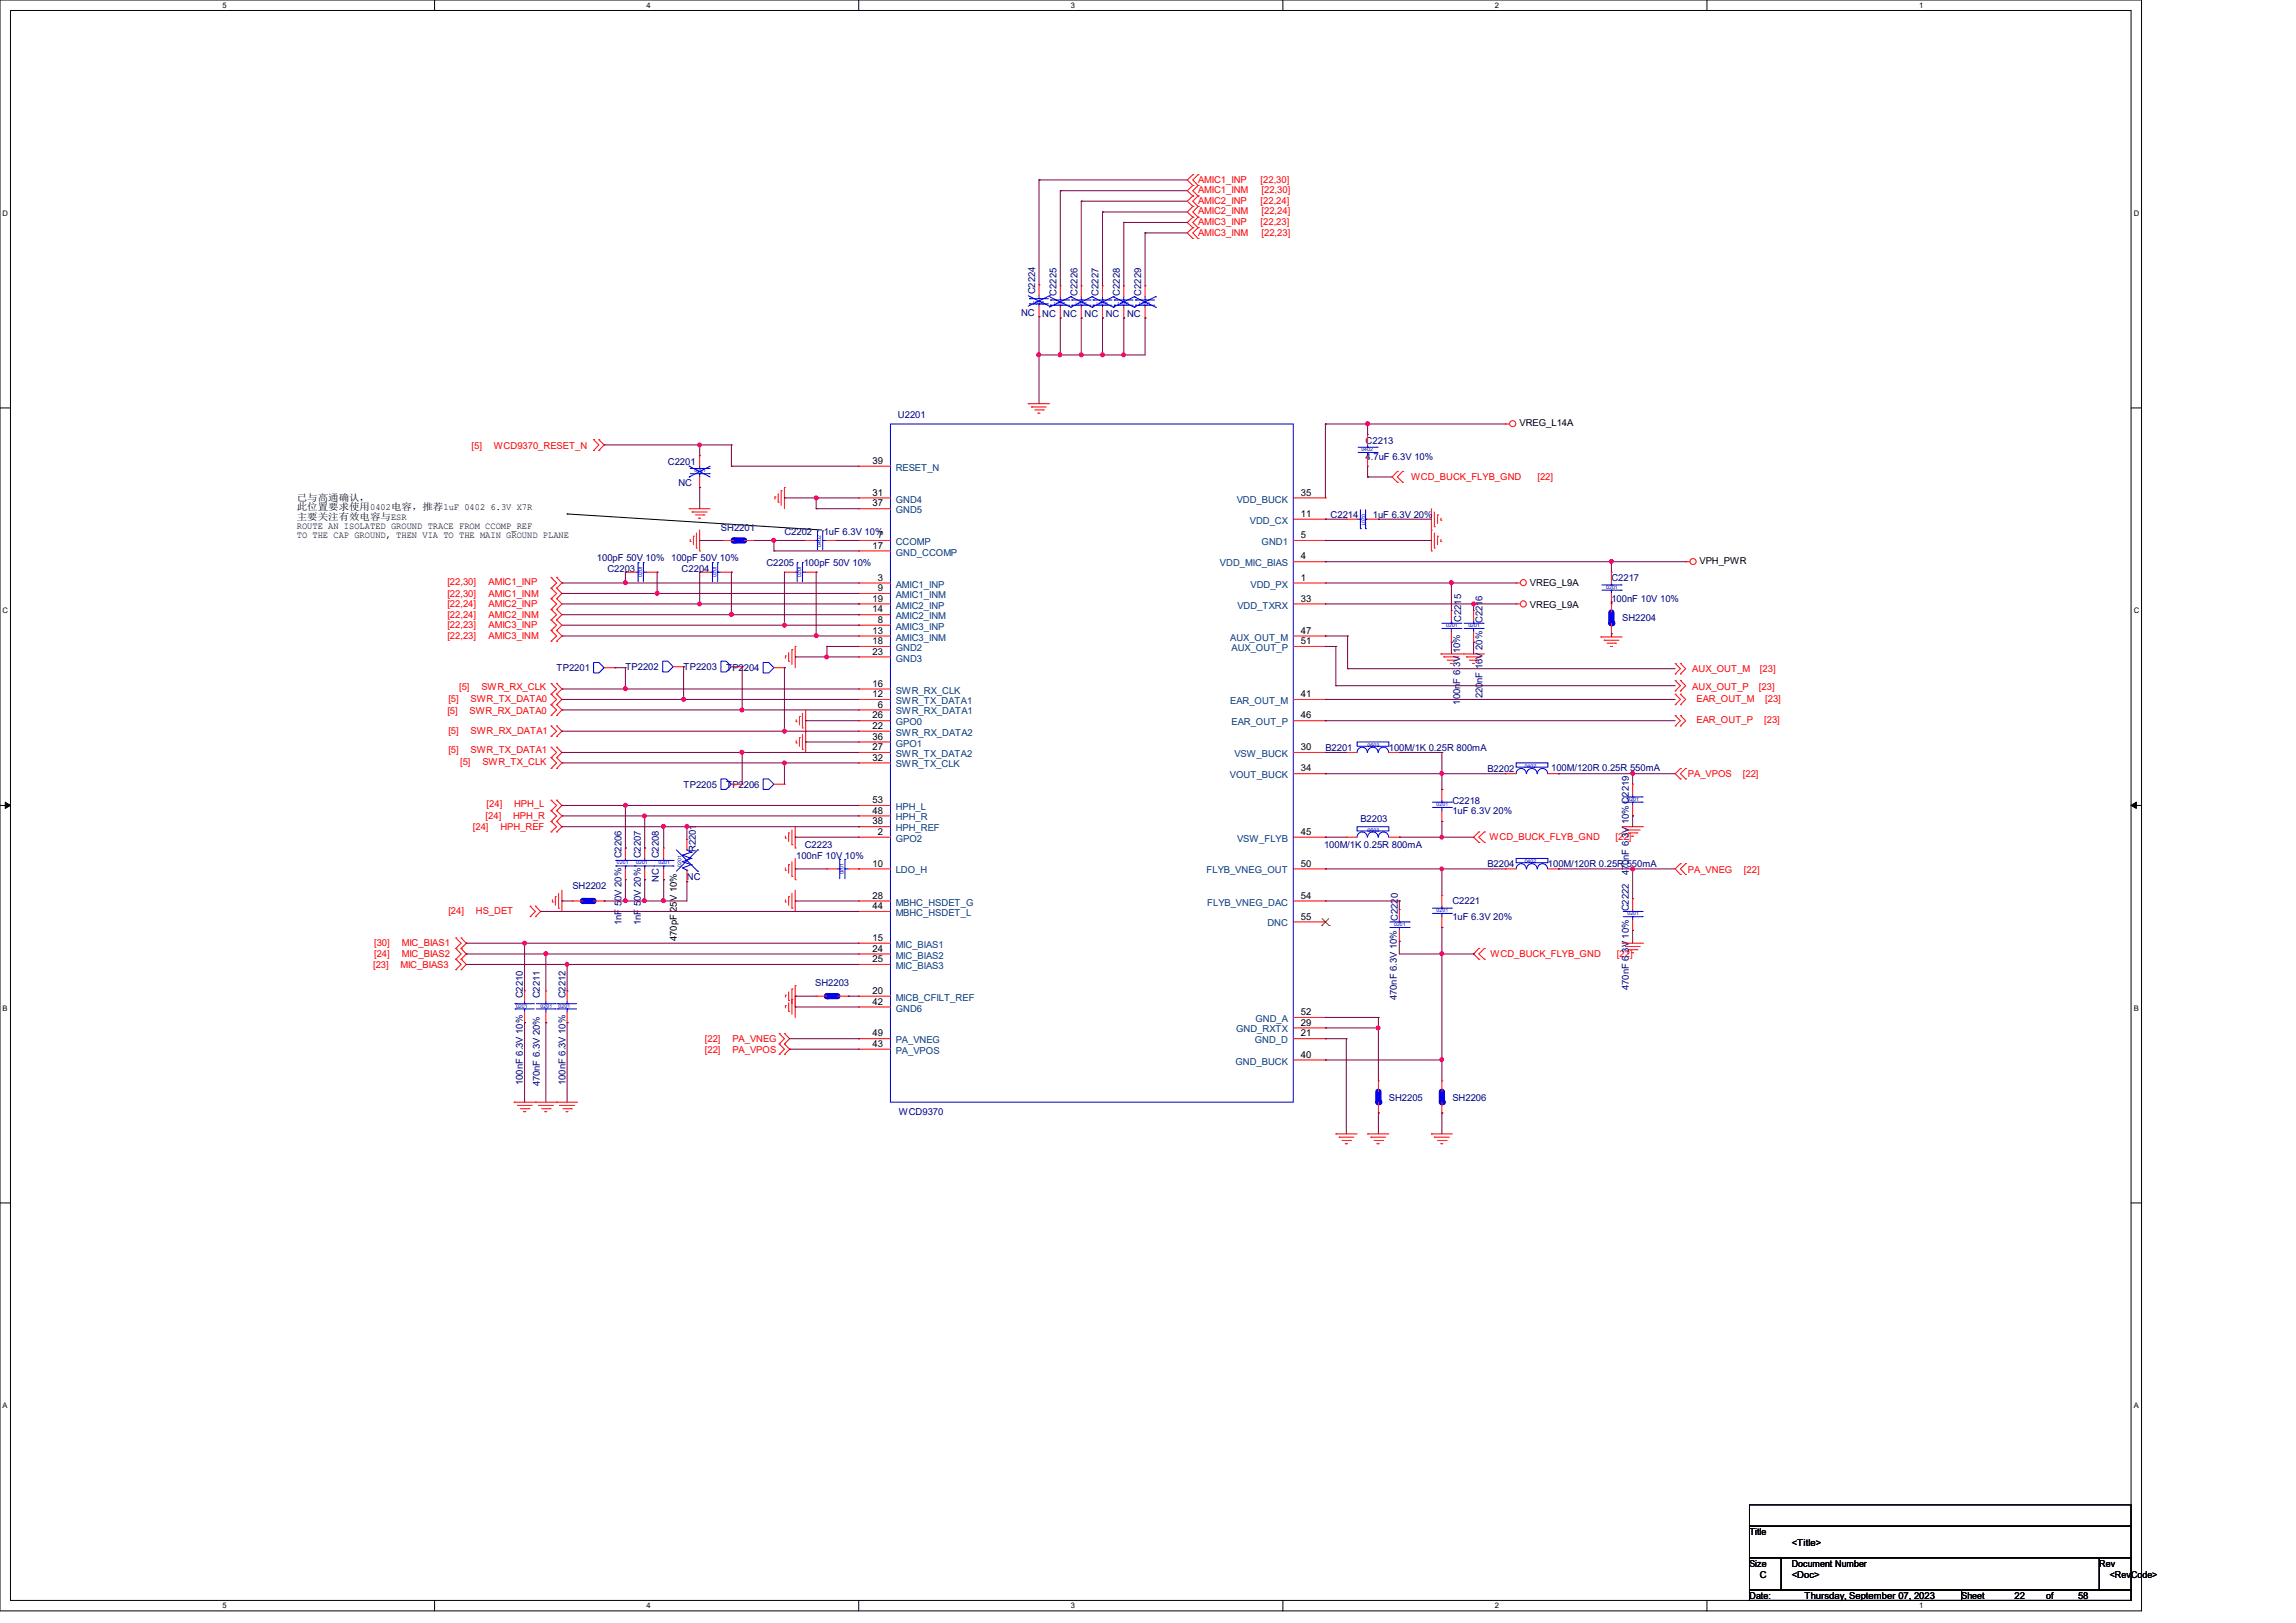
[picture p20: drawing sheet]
<svg xmlns="http://www.w3.org/2000/svg" width="297mm" height="210mm" viewBox="0 0 297 210" stroke-linecap="round" stroke-linejoin="round" font-family="sans-serif">
<defs><g id="words">
<g font-size="1.2" fill="#f00">
<text x="155" y="23.6">AMIC1_INP</text>
<text x="163.1" y="23.6">[22,30]</text>
<text x="155" y="25">AMIC1_INM</text>
<text x="155" y="26.4">AMIC2_INP</text>
<text x="155" y="27.7">AMIC2_INM</text>
<text x="155" y="29.1">AMIC3_INP</text>
<text x="163.1" y="26.4">[22,24]</text>
<text x="163.1" y="29.1">[22,23]</text>
<text x="163.2" y="25">[22,30]</text>
<text x="163.2" y="27.7">[22,24]</text>
<text x="155" y="30.5">AMIC3_INM</text>
<text x="163.2" y="30.5">[22,23]</text>
<text x="61" y="58">[5]</text>
<text x="63.9" y="58">WCD9370_RESET_N</text>
<text x="182.5" y="62.1">WCD_BUCK_FLYB_GND</text>
<text x="198.9" y="62.1">[22]</text>
<text x="57.9" y="75.7">[22,30]</text>
<text x="57.9" y="77.3">[22,30]</text>
<text x="63.2" y="75.7">AMIC1_INP</text>
<text x="63.2" y="77.3">AMIC1_INM</text>
<text x="57.9" y="78.5">[22,24]</text>
<text x="57.9" y="80">[22,24]</text>
<text x="57.9" y="81.2">[22,23]</text>
<text x="57.9" y="82.7">[22,23]</text>
<text x="63.2" y="78.5">AMIC2_INP</text>
<text x="63.2" y="80">AMIC2_INM</text>
<text x="63.2" y="81.2">AMIC3_INP</text>
<text x="63.2" y="82.7">AMIC3_INM</text>
<text x="59.4" y="89.3">[5]</text>
<text x="62.3" y="89.3">SWR_RX_CLK</text>
<text x="218.9" y="87">AUX_OUT_M</text>
<text x="218.9" y="89.3">AUX_OUT_P</text>
<text x="227.5" y="89.3">[23]</text>
<text x="227.7" y="87">[23]</text>
<text x="57.9" y="92.3">[5]</text>
<text x="58" y="90.8">[5]</text>
<text x="58" y="95">[5]</text>
<text x="60.7" y="92.3">SWR_RX_DATA0</text>
<text x="60.9" y="90.8">SWR_TX_DATA0</text>
<text x="60.9" y="95">SWR_RX_DATA1</text>
<text x="219.5" y="90.8">EAR_OUT_M</text>
<text x="219.5" y="93.6">EAR_OUT_P</text>
<text x="228.2" y="93.6">[23]</text>
<text x="228.3" y="90.8">[23]</text>
<text x="58" y="97.4">[5]</text>
<text x="59.5" y="98.9">[5]</text>
<text x="60.9" y="97.4">SWR_TX_DATA1</text>
<text x="62.4" y="98.9">SWR_TX_CLK</text>
<text x="218.4" y="100.6">PA_VPOS</text>
<text x="225.5" y="100.6">[22]</text>
<text x="61.2" y="107.4">[24]</text>
<text x="62.8" y="105.9">[24]</text>
<text x="62.9" y="104.4">[24]</text>
<text x="64.7" y="107.4">HPH_REF</text>
<text x="66.4" y="105.9">HPH_R</text>
<text x="66.5" y="104.4">HPH_L</text>
<text x="192.7" y="108.7">WCD_BUCK_FLYB_GND</text>
<text x="209" y="108.7">[22]</text>
<text x="218.4" y="112.9">PA_VNEG</text>
<text x="225.6" y="112.9">[22]</text>
<text x="58" y="118.3">[24]</text>
<text x="61.6" y="118.3">HS_DET</text>
<text x="48.3" y="125.3">[23]</text>
<text x="48.4" y="122.4">[30]</text>
<text x="48.4" y="123.9">[24]</text>
<text x="51.8" y="125.3">MIC_BIAS3</text>
<text x="52" y="122.4">MIC_BIAS1</text>
<text x="52" y="123.9">MIC_BIAS2</text>
<text x="192.8" y="123.9">WCD_BUCK_FLYB_GND</text>
<text x="209.2" y="123.9">[22]</text>
<text x="91.2" y="134.9">[22]</text>
<text x="91.2" y="136.2">[22]</text>
<text x="94.7" y="134.9">PA_VNEG</text>
<text x="94.7" y="136.2">PA_VPOS</text>
</g>
<g font-size="1.2" fill="#000080">
<text x="132.1" y="40.9">NC</text>
<text x="133.9" y="38.1" transform="rotate(-90 133.9 38.1)">C2224</text>
<text x="134.8" y="41">NC</text>
<text x="136.7" y="38.3" transform="rotate(-90 136.7 38.3)">C2225</text>
<text x="137.5" y="41">NC</text>
<text x="139.4" y="38.3" transform="rotate(-90 139.4 38.3)">C2226</text>
<text x="140.3" y="41">NC</text>
<text x="142.1" y="38.3" transform="rotate(-90 142.1 38.3)">C2227</text>
<text x="143" y="41">NC</text>
<text x="144.9" y="38.3" transform="rotate(-90 144.9 38.3)">C2228</text>
<text x="145.8" y="41">NC</text>
<text x="147.6" y="38.3" transform="rotate(-90 147.6 38.3)">C2229</text>
<text x="116.2" y="54.1">U2201</text>
<text x="176.7" y="57.5">C2213</text>
<text x="176.7" y="59.6">4.7uF 6.3V 10%</text>
<text x="86.4" y="60.1">C2201</text>
<text x="87.8" y="62.9">NC</text>
<text x="93.3" y="68.7">SH2201</text>
<text x="101.5" y="69.2">C2202</text>
<text x="106.6" y="69.2">1uF 6.3V 10%</text>
<text x="172.1" y="67">C2214</text>
<text x="177.6" y="67">1uF 6.3V 20%</text>
<text x="77.2" y="72.6">100pF 50V 10% 100pF 50V 10%</text>
<text x="78.6" y="74">C2203</text>
<text x="88.2" y="74">C2204</text>
<text x="99.1" y="73.3">C2205</text>
<text x="104" y="73.3">100pF 50V 10%</text>
<text x="208.4" y="75.2">C2217</text>
<text x="208.4" y="77.9">100nF 10V 10%</text>
<text x="189" y="80.5" transform="rotate(-90 189 80.5)">C2215</text>
<text x="191.8" y="80.6" transform="rotate(-90 191.8 80.6)">C2216</text>
<text x="209.8" y="80.4">SH2204</text>
<text x="72" y="86.9">TP2201</text>
<text x="80.9" y="86.7">TP2202</text>
<text x="88.4" y="86.7">TP2203</text>
<text x="93.9" y="86.9">TP2204</text>
<text x="188.9" y="91.2" transform="rotate(-90 188.9 91.2)">100nF 6.3V 10%</text>
<text x="191.8" y="90.4" transform="rotate(-90 191.8 90.4)">220nF 16V 20%</text>
<text x="88.4" y="101.9">TP2205</text>
<text x="93.9" y="101.9">TP2206</text>
<text x="171.4" y="97.2">B2201</text>
<text x="179.7" y="97.2">100M/1K 0.25R 800mA</text>
<text x="192.4" y="99.9">B2202</text>
<text x="200.7" y="99.7">100M/120R 0.25R 550mA</text>
<text x="176" y="106.3">B2203</text>
<text x="187.9" y="104">C2218</text>
<text x="187.9" y="105.4">1uF 6.3V 20%</text>
<text x="80.4" y="111.1" transform="rotate(-90 80.4 111.1)">C2206</text>
<text x="82.9" y="111.1" transform="rotate(-90 82.9 111.1)">C2207</text>
<text x="85.2" y="111.1" transform="rotate(-90 85.2 111.1)">C2208</text>
<text x="88.9" y="113.9">NC</text>
<text x="90" y="110.3" transform="rotate(-90 90 110.3)">R2201</text>
<text x="103" y="111.1">100nF 10V 10%</text>
<text x="104.1" y="109.8">C2223</text>
<text x="171.3" y="109.8">100M/1K 0.25R 800mA</text>
<text x="192.4" y="112.2">B2204</text>
<text x="200.2" y="112.2">100M/120R 0.25R 550mA</text>
<text x="210.7" y="113.3" transform="rotate(-90 210.7 113.3)">470nF 6.3V 10% C2219</text>
<text x="74" y="115">SH2202</text>
<text x="80.4" y="119.7" transform="rotate(-90 80.4 119.7)">1nF 50V 20%</text>
<text x="82.9" y="119.7" transform="rotate(-90 82.9 119.7)">1nF 50V 20%</text>
<text x="85.2" y="114.1" transform="rotate(-90 85.2 114.1)">NC</text>
<text x="180.8" y="119.2" transform="rotate(-90 180.8 119.2)">C2220</text>
<text x="187.9" y="117">C2221</text>
<text x="187.9" y="119.1">1uF 6.3V 20%</text>
<text x="210.7" y="117.9" transform="rotate(-90 210.7 117.9)">C2222</text>
<text x="67.6" y="129.2" transform="rotate(-90 67.6 129.2)">C2210</text>
<text x="69.8" y="129.2" transform="rotate(-90 69.8 129.2)">C2211</text>
<text x="73.2" y="129.2" transform="rotate(-90 73.2 129.2)">C2212</text>
<text x="105.5" y="127.6">SH2203</text>
<text x="180.7" y="129.5" transform="rotate(-90 180.7 129.5)">470nF 6.3V 10%</text>
<text x="210.7" y="128.1" transform="rotate(-90 210.7 128.1)">470nF 6.3V 10%</text>
<text x="67.6" y="140.4" transform="rotate(-90 67.6 140.4)">100nF 6.3V 10%</text>
<text x="69.8" y="140.6" transform="rotate(-90 69.8 140.6)">470nF 6.3V 20%</text>
<text x="73.2" y="140.4" transform="rotate(-90 73.2 140.4)">100nF 6.3V 10%</text>
<text x="179.7" y="142.4">SH2205</text>
<text x="187.9" y="142.4">SH2206</text>
<text x="116.3" y="144.3">WCD9370</text>
</g>
<g font-size="1.2">
<text x="196.6" y="55.2">VREG_L14A</text>
<text x="38.4" y="64.8">已与高通确认，</text>
<text x="38.4" y="66">此位置要求使用0402电容，推荐1uF 0402 6.3V X7R</text>
<text x="112.9" y="64.1">31</text>
<text x="112.9" y="65.5">37</text>
<text x="112.9" y="60">39</text>
<text x="168.3" y="64.1">35</text>
<text x="38.4" y="67.2">主要关注有效电容与ESR</text>
<text x="38.4" y="68.5">ROUTE AN ISOLATED GROUND TRACE FROM CCOMP_REF</text>
<text x="38.4" y="69.7">TO THE CAP GROUND, THEN VIA TO THE MAIN GROUND PLANE</text>
<text x="112.9" y="71">17</text>
<text x="113.5" y="69.6">7</text>
<text x="168.3" y="69.6">5</text>
<text x="168.3" y="66.9">11</text>
<text x="112.9" y="77.9">19</text>
<text x="113.5" y="75.1">3</text>
<text x="113.5" y="76.5">9</text>
<text x="168.3" y="75.1">1</text>
<text x="168.3" y="72.4">4</text>
<text x="168.3" y="77.9">33</text>
<text x="197.9" y="75.9">VREG_L9A</text>
<text x="219.8" y="73">VPH_PWR</text>
<text x="112.9" y="82">13</text>
<text x="112.9" y="79.2">14</text>
<text x="112.9" y="83.4">18</text>
<text x="113.5" y="80.6">8</text>
<text x="168.3" y="82">47</text>
<text x="168.3" y="83.4">51</text>
<text x="197.9" y="78.6">VREG_L9A</text>
<text x="112.9" y="88.9">16</text>
<text x="112.9" y="84.7">23</text>
<text x="112.9" y="90.2">12</text>
<text x="112.9" y="94.3">22</text>
<text x="112.9" y="93">26</text>
<text x="112.9" y="95.7">36</text>
<text x="113.5" y="91.6">6</text>
<text x="168.3" y="90.2">41</text>
<text x="168.3" y="93">46</text>
<text x="112.9" y="97.1">27</text>
<text x="112.9" y="98.4">32</text>
<text x="168.3" y="97.1">30</text>
<text x="168.3" y="99.8">34</text>
<text x="112.9" y="106.7">38</text>
<text x="112.9" y="105.3">48</text>
<text x="112.9" y="103.9">53</text>
<text x="112.9" y="112.1">10</text>
<text x="113.5" y="108">2</text>
<text x="168.3" y="108">45</text>
<text x="168.3" y="112.1">50</text>
<text x="112.9" y="116.3">28</text>
<text x="112.9" y="117.6">44</text>
<text x="168.3" y="116.3">54</text>
<text x="168.3" y="119">55</text>
<text x="87.5" y="121.8" transform="rotate(-90 87.5 121.8)">470pF 25V 10%</text>
<text x="112.9" y="121.8">15</text>
<text x="112.9" y="123.1">24</text>
<text x="112.9" y="124.5">25</text>
<text x="112.9" y="128.6">20</text>
<text x="112.9" y="130">42</text>
<text x="168.3" y="131.4">52</text>
<text x="112.9" y="135.5">43</text>
<text x="112.9" y="134.1">49</text>
<text x="168.3" y="134.1">21</text>
<text x="168.3" y="132.7">29</text>
<text x="168.3" y="136.9">40</text>
<text x="226.3" y="198.6">Title</text>
<text x="226.3" y="202.7">Size</text>
<text x="231.8" y="202.7">Document Number</text>
<text x="231.8" y="200">&lt;Title&gt;</text>
<text x="271.6" y="202.7">Rev</text>
<text x="226.3" y="206.9">Date:</text>
<text x="227.7" y="204.1">C</text>
<text x="231.8" y="204.1">&lt;Doc&gt;</text>
<text x="233.4" y="206.9">Thursday, September 07, 2023</text>
<text x="253.7" y="206.9">Sheet</text>
<text x="260.6" y="206.9">22</text>
<text x="264.7" y="206.9">of</text>
<text x="268.8" y="206.9">58</text>
<text x="272.9" y="204.1">&lt;RevCode&gt;</text>
</g>
<g font-size="1.2" fill="#004080">
<text x="115.9" y="65">GND4</text>
<text x="115.9" y="60.9">RESET_N</text>
<text x="160" y="65">VDD_BUCK</text>
<text x="115.9" y="70.5">CCOMP</text>
<text x="115.9" y="71.9">GND_CCOMP</text>
<text x="115.9" y="66.4">GND5</text>
<text x="161.7" y="67.8">VDD_CX</text>
<text x="163.2" y="70.5">GND1</text>
<text x="115.9" y="76">AMIC1_INP</text>
<text x="115.9" y="77.4">AMIC1_INM</text>
<text x="157.8" y="73.3">VDD_MIC_BIAS</text>
<text x="161.8" y="76">VDD_PX</text>
<text x="115.9" y="81.5">AMIC3_INP</text>
<text x="115.9" y="82.9">AMIC3_INM</text>
<text x="115.9" y="80.1">AMIC2_INM</text>
<text x="115.9" y="78.7">AMIC2_INP</text>
<text x="159.1" y="82.9">AUX_OUT_M</text>
<text x="160.1" y="78.7">VDD_TXRX</text>
<text x="115.9" y="89.7">SWR_RX_CLK</text>
<text x="115.9" y="84.2">GND2</text>
<text x="115.9" y="85.6">GND3</text>
<text x="159.3" y="84.2">AUX_OUT_P</text>
<text x="115.9" y="92.5">SWR_RX_DATA1</text>
<text x="115.9" y="91.1">SWR_TX_DATA1</text>
<text x="115.9" y="95.2">SWR_RX_DATA2</text>
<text x="115.9" y="93.9">GPO0</text>
<text x="159.1" y="91.1">EAR_OUT_M</text>
<text x="159.3" y="93.9">EAR_OUT_P</text>
<text x="115.9" y="98">SWR_TX_DATA2</text>
<text x="115.9" y="99.3">SWR_TX_CLK</text>
<text x="115.9" y="96.6">GPO1</text>
<text x="159.1" y="100.7">VOUT_BUCK</text>
<text x="159.7" y="98">VSW_BUCK</text>
<text x="115.9" y="107.6">HPH_REF</text>
<text x="115.9" y="106.2">HPH_R</text>
<text x="115.9" y="104.8">HPH_L</text>
<text x="115.9" y="108.9">GPO2</text>
<text x="115.9" y="113">LDO_H</text>
<text x="156.1" y="113">FLYB_VNEG_OUT</text>
<text x="160" y="108.9">VSW_FLYB</text>
<text x="115.9" y="117.2">MBHC_HSDET_G</text>
<text x="115.9" y="118.5">MBHC_HSDET_L</text>
<text x="156.2" y="117.2">FLYB_VNEG_DAC</text>
<text x="164" y="119.9">DNC</text>
<text x="115.9" y="122.6">MIC_BIAS1</text>
<text x="115.9" y="124">MIC_BIAS2</text>
<text x="115.9" y="125.4">MIC_BIAS3</text>
<text x="115.9" y="129.5">MICB_CFILT_REF</text>
<text x="115.9" y="130.9">GND6</text>
<text x="115.9" y="136.4">PA_VPOS</text>
<text x="115.9" y="135">PA_VNEG</text>
<text x="159.8" y="137.8">GND_BUCK</text>
<text x="159.9" y="133.6">GND_RXTX</text>
<text x="162.3" y="135">GND_D</text>
<text x="162.4" y="132.2">GND_A</text>
</g>
<g font-size="1">
<text x="28.8" y="1">5</text>
<text x="83.7" y="1">4</text>
<text x="138.5" y="1">3</text>
<text x="193.4" y="1">2</text>
<text x="248.2" y="1">1</text>
<text x=".3" y="27.9">D</text>
<text x="276" y="27.9">D</text>
<text x=".3" y="79.4">C</text>
<text x="276" y="79.4">C</text>
<text x=".3" y="130.8">B</text>
<text x="276" y="130.8">B</text>
<text x=".3" y="182.2">A</text>
<text x="276" y="182.2">A</text>
<text x="28.8" y="208.1">5</text>
<text x="83.7" y="208.1">4</text>
<text x="138.5" y="208.1">3</text>
<text x="193.4" y="208.1">2</text>
<text x="248.2" y="208.1">1</text>
</g>
<g font-size=".7" fill="#00f">
<text x="135.1" y="38.9" transform="rotate(-180 135.1 38.9)">0201</text>
<text x="137.8" y="39" transform="rotate(-180 137.8 39)">0201</text>
<text x="140.6" y="39" transform="rotate(-180 140.6 39)">0201</text>
<text x="143.3" y="39" transform="rotate(-180 143.3 39)">0201</text>
<text x="146" y="39" transform="rotate(-180 146 39)">0201</text>
<text x="148.8" y="39" transform="rotate(-180 148.8 39)">0201</text>
<text x="176.1" y="58.4">0402</text>
<text x="89.8" y="61.1">0201</text>
<text x="106.2" y="70.7" transform="rotate(-90 106.2 70.7)">0402</text>
<text x="176.2" y="66.5" transform="rotate(90 176.2 66.5)">0201</text>
<text x="83.1" y="74.7" transform="rotate(-90 83.1 74.7)">0201</text>
<text x="92.7" y="74.7" transform="rotate(-90 92.7 74.7)">0201</text>
<text x="103.6" y="74.7" transform="rotate(-90 103.6 74.7)">0201</text>
<text x="207.8" y="76.2">0201</text>
<text x="187.1" y="81.1">0201</text>
<text x="189.9" y="81.1">0201</text>
<text x="176.9" y="96.6">0603</text>
<text x="197.2" y="99.4">0402</text>
<text x="176.9" y="107.6">0603</text>
<text x="185.8" y="104.3">0201</text>
<text x="210.5" y="103.6">0201</text>
<text x="79.8" y="111.8">0201</text>
<text x="82.3" y="111.8">0201</text>
<text x="85.2" y="111.8">0201</text>
<text x="88.1" y="112.2" transform="rotate(-90 88.1 112.2)">0201</text>
<text x="109.1" y="113.2" transform="rotate(-90 109.1 113.2)">0201</text>
<text x="197.2" y="111.7">0402</text>
<text x="180.3" y="119.8">0201</text>
<text x="185.8" y="118">0201</text>
<text x="210.5" y="118.4">0201</text>
<text x="66.8" y="130.4">0201</text>
<text x="69.9" y="130.4">0201</text>
<text x="72.3" y="130.4">0201</text>
</g>
</g></defs>
<path d="M0 0h277v208.4h-277zM1.4 1.4h274.3v205.7h-274.3z" fill="none" stroke="#000" stroke-width=".13"/>
<g fill="#fff">
<path d="M28.8 .1h.5v1.1h-.5z"/>
<path d="M28.8 207.2h.5v1.1h-.5z"/>
</g>
<path d="M56.2 0v1.4M56.2 207.1v1.3" fill="none" stroke="#000" stroke-width=".13"/>
<g fill="#fff">
<path d="M83.7 .1h.5v1.1h-.5z"/>
<path d="M83.7 207.2h.5v1.1h-.5z"/>
</g>
<path d="M111.1 0v1.4M111.1 207.1v1.3" fill="none" stroke="#000" stroke-width=".13"/>
<g fill="#fff">
<path d="M138.5 .1h.6v1.1h-.6z"/>
<path d="M138.5 207.2h.6v1.1h-.6z"/>
</g>
<path d="M165.9 0v1.4M165.9 207.1v1.3" fill="none" stroke="#000" stroke-width=".13"/>
<g fill="#fff">
<path d="M193.4 .1h.5v1.1h-.5z"/>
<path d="M193.4 207.2h.5v1.1h-.5z"/>
</g>
<path d="M220.8 0v1.4M220.8 207.1v1.3" fill="none" stroke="#000" stroke-width=".13"/>
<g fill="#fff">
<path d="M248.2 .1h.6v1.1h-.6z"/>
<path d="M248.2 207.2h.6v1.1h-.6z"/>
<path d="M.3 27.1h.8v1.1h-.8z"/>
<path d="M276 27.1h.7v1.1h-.7z"/>
<path d="M.3 78.5h.8v1.1h-.8z"/>
<path d="M276 78.5h.7v1.1h-.7z"/>
</g>
<path d="M0 52.8h1.4M275.7 52.8h1.3" fill="none" stroke="#000" stroke-width=".13"/>
<g fill="#fff">
<path d="M.3 129.9h.7v1.1h-.7z"/>
<path d="M276 129.9h.6v1.1h-.6z"/>
</g>
<path d="M0 104.2h1.4M275.7 104.2h1.3" fill="none" stroke="#000" stroke-width=".13"/>
<path d="M.7 103.8l.7 .4-.7 .4zM275.7 104.2l.7-.4v.8z" fill="#000" stroke="#000" stroke-width=".13"/>
<g fill="#fff">
<path d="M.3 181.4h.7v1.1h-.7z"/>
<path d="M276 181.4h.6v1.1h-.6z"/>
</g>
<path d="M73.4 66.5h.1M73.4 66.5l32.9 2.1M0 155.7h1.4M275.7 155.7h1.3M226.3 194.7h49.4v2.8h-49.4zM226.3 197.5h49.4v4.1h-49.4zM226.3 201.6h4.1v4.1h-4.1zM226.3 205.7h27.4v1.4h-27.4zM230.4 201.6h41.2v4.1h-41.2zM253.7 205.7h22v1.4h-22zM271.6 201.6h4.1v4.1h-4.1z" fill="none" stroke="#000" stroke-width=".13"/>
<g fill="none" stroke="#f00" stroke-width=".13">
<path d="M154.3 22.6h.1M154.3 24h.1M154.3 25.4h.1M154.3 26.7h.1M154.3 28.1h.1M154.3 29.5h.1M154.3 30.9h.1M154.3 22.6l-.7 .7 .7 .7M154.3 24l-.7 .7 .7 .7M154.3 25.4l-.7 .6 .7 .7M154.3 26.7l-.7 .7 .7 .7M154.3 28.1l-.7 .7 .7 .7"/>
<path d="M154.3 29.5l-.7 .6 .7 .8M155 24h.1M155 22.6h.1M155 25.4h.1M155 26.7h.1M155 28.1h.1M155 29.5h.1M155 30.9h.1M155 22.6l-.7 .7 .7 .7M155 24l-.7 .7 .7 .7M155 25.4l-.7 .6 .7 .7M155 26.7l-.7 .7 .7 .7"/>
<path d="M155 28.1l-.7 .7 .7 .7M155 29.5l-.7 .6 .7 .8M76.8 56.9h.1M76.8 58.3h.1M76.8 56.9l.7 .7-.7 .7M77.5 58.3h.1M77.5 56.9h.1M77.5 56.9l.6 .7-.6 .7M133 52.2h.1M133 52.2h2.8M133.4 52.7h.1M133.4 52.7h1.9"/>
<path d="M133.9 53h1.1M134.3 53.5h.1M134.3 53.5h.2M135 53h.1M194.7 54.9h.1M194.7 54.9h.6M71.3 74.7h.1M71.3 76.1h.1M71.3 77.5h.1M71.3 78.9h.1M71.3 74.7l.7 .7-.7 .7M71.3 76.1l.7 .7-.7 .7"/>
<path d="M71.3 77.5l.7 .6-.7 .8M71.3 78.9l.7 .6-.7 .7M72 76.1h.1M72 74.7h.1M72 77.5h.1M72 78.9h.1M72 74.7l.7 .7-.7 .7M72 76.1l.7 .7-.7 .7M72 77.5l.7 .6-.7 .8M72 78.9l.7 .6-.7 .7M89.2 65.8h.1M89.2 65.8h2.7"/>
<path d="M89.3 70.1h.1M89.3 69.8v.3M89.5 66.3h.1M89.5 66.3h2M89.7 69.4h.1M89.7 69.4v1.1M90 66.6h1.1M90.1 70.9h.1M90.1 69v1.9M90.4 67.1h.1M90.4 67.1h.2M90.5 71.3h.1"/>
<path d="M90.5 68.6v2.7M91.1 66.6h.1M100.2 64.3h.1M100.2 64.3v.3M100.7 65h.1M100.7 63.9v1.1M101 63.5h.1M101 63.5v1.9M101.5 63.1h.1M101.5 63.1v2.7M180.8 62.4h.1M180.8 61h.1"/>
<path d="M180.8 61l-.7 .7 .7 .7M181.4 61h.1M181.4 62.4h.1M181.4 61l-.6 .7 .6 .7M185.2 68.6h.1M185.2 71.3h.1M185.2 65.8v5.5M185.5 68.2h.1M185.5 70.9h.1M185.5 66.3v1.9M185.5 69v1.9M186 66.6h.1"/>
<path d="M186 69.4h.1M186 66.6v1.1M186 69.4v1.1M186.4 67.3h.1M186.4 70.1h.1M186.4 67.1v.2M186.4 69.8v.3M196.1 75.4h.1M196.1 78.1h.1M196.1 75.4h.6M196.1 78.1h.6M218.1 72.7h.1"/>
<path d="M218.1 72.7h.5M71.3 80.2h.1M71.3 81.6h.1M71.3 83h.1M71.3 88.4h.1M71.3 89.8h.1M71.3 91.2h.1M71.3 92.6h.1M71.3 93.9h.1M71.3 95.3h.1M71.3 96.7h.1M71.3 98h.1"/>
<path d="M71.3 99.4h.1M71.3 80.2l.7 .7-.7 .7M71.3 81.6l.7 .7-.7 .7M71.3 88.4l.7 .8-.7 .6M71.3 89.8l.7 .7-.7 .7M71.3 91.2l.7 .7-.7 .7M71.3 93.9l.7 .7-.7 .7M71.3 96.7l.7 .7-.7 .6M71.3 98l.7 .7-.7 .7M72 80.2h.1M72 81.6h.1M72 83h.1"/>
<path d="M72 89.8h.1M72 88.4h.1M72 91.2h.1M72 92.6h.1M72 95.3h.1M72 93.9h.1M72 98h.1M72 96.7h.1M72 99.4h.1M72 80.2l.7 .7-.7 .7M72 81.6l.7 .7-.7 .7M72 88.4l.7 .8-.7 .6"/>
<path d="M72 89.8l.7 .7-.7 .7M72 91.2l.7 .7-.7 .7M72 93.9l.7 .7-.7 .7M72 96.7l.7 .7-.7 .6M72 98l.7 .7-.7 .7M87.1 86.3h1.3M88.4 86.3h.1M101.6 84.9h.1M101.6 84.9v.3M102 85.6h.1M102 84.5v1.1M102.4 84.1h.1"/>
<path d="M102.4 84.1v1.9M102.9 83.7h.1M102.9 83.7v2.7M103 93.4h.1M103 96.1h.1M103 93.1v.3M103 95.8v.3M103.4 92.7h.1M103.4 95.5h.1M103.4 92.7v1.1M103.4 95.5v1.1M103.8 94.2h.1"/>
<path d="M103.8 96.9h.1M103.8 92.3v1.9M103.8 95v1.9M104.2 94.6h.1M104.2 97.4h.1M104.2 91.9v5.5M186.4 84.6h.1M186.4 84.6h2.7M186.8 85h.1M186.8 85h1.9M187.2 85.4h1.1M187.6 85.9h.1"/>
<path d="M187.6 85.9h.3M188.3 85.4h.1M189.3 84.6h.1M189.3 84.6h2.7M189.7 85h.1M189.7 85h1.9M190.1 85.4h1.1M190.5 85.9h.1M190.5 85.9h.3M191.2 85.4h.1M207.1 82.4h.1M207.1 82.4h2.7"/>
<path d="M207.5 82.8h.1M207.5 82.8h1.9M207.9 83.2h1.1M208.3 83.7h.1M208.3 83.7h.3M209 83.2h.1M216.7 85.9h.1M216.7 87.2h.1M216.7 88.1h.1M216.7 89.4h.1M216.7 91.2h.1M216.7 89.8h.1"/>
<path d="M216.7 93.9h.1M216.7 92.6h.1M216.7 85.9l.7 .6-.7 .7M216.7 88.1l.7 .6-.7 .7M216.7 89.8l.7 .7-.7 .7M216.7 92.6l.7 .7-.7 .6M217.4 85.9h.1M217.4 87.2h.1M217.4 88.1h.1M217.4 89.4h.1M217.4 91.2h.1M217.4 89.8h.1"/>
<path d="M217.4 93.9h.1M217.4 92.6h.1M217.4 99.4h.1M217.4 85.9l.7 .6-.7 .7M217.4 88.1l.7 .6-.7 .7M217.4 89.8l.7 .7-.7 .7M217.4 92.6l.7 .7-.7 .6M217.4 99.4l-.7 .7 .7 .7M218.1 99.4h.1M218.1 99.4l-.7 .7 .7 .7M68.6 117.3h.1M68.6 118.6h.1"/>
<path d="M68.6 117.3l.7 .6-.7 .7M69.3 118.6h.1M69.3 117.3h.1M69.3 117.3l.6 .6-.6 .7M71.3 103.5h.1M71.3 104.9h.1M71.3 106.3h.1M71.3 107.7h.1M71.3 104.9l.7 .7-.7 .7M71.3 103.5l.7 .7-.7 .7M71.3 106.3l.7 .7-.7 .7M71.5 116.7h.1"/>
<path d="M71.5 116.4v.3M71.8 116h.1M71.8 116v1.1M72 104.9h.1M72 103.5h.1M72 106.3h.1M72 107.7h.1M72 103.5l.7 .7-.7 .7M72 104.9l.7 .7-.7 .7M72 106.3l.7 .7-.7 .7M72.3 117.5h.1M72.3 115.6v1.9"/>
<path d="M72.7 117.9h.1M72.7 115.2v2.7M101.6 108.5h.1M101.6 112.6h.1M101.6 116.7h.1M101.6 108.2v.3M101.6 112.3v.3M101.6 116.4v.3M102 107.8h.1M102 111.9h.1M102 116h.1M102 107.8v1.1"/>
<path d="M102 111.9v1.1M102 116v1.1M102.4 109.3h.1M102.4 113.4h.1M102.4 117.5h.1M102.4 107.4v1.9M102.4 111.5v1.9M102.4 115.6v1.9M102.9 109.7h.1M102.9 113.8h.1M102.9 117.9h.1M102.9 107v2.7"/>
<path d="M102.9 111.1v2.7M102.9 115.2v2.7M191.3 109h.1M191.3 107.7h.1M191.3 107.7l-.7 .6 .7 .7M192 107.7h.1M192 109h.1M192 107.7l-.7 .6 .7 .7M209.8 107h.1M209.8 107h2.8M210.3 107.4h.1M210.3 107.4h1.9"/>
<path d="M210.7 107.8h1.1M211.1 108.2h.1M211.1 108.2h.2M211.8 107.8h.1M217.4 100.8h.1M217.4 113.2h.1M217.4 111.8h.1M217.4 111.8l-.7 .6 .7 .8M218.1 100.8h.1M218.1 111.8h.1M218.1 113.2h.1M218.1 111.8l-.7 .6 .7 .8"/>
<path d="M59 121.4h.1M59 122.7h.1M59 124.1h.1M59 125.5h.1M59 124.1l.6 .7-.6 .7M59 121.4l.6 .6-.6 .7M59 122.7l.6 .7-.6 .7M59.6 122.7h.1M59.6 121.4h.1M59.6 124.1h.1M59.6 125.5h.1M59.6 121.4l.7 .6-.7 .7"/>
<path d="M59.6 122.7l.7 .7-.7 .7M59.6 124.1l.7 .7-.7 .7M100.8 133.7h.1M100.8 135.1h.1M100.8 136.4h.1M100.8 133.7l.7 .7-.7 .7M100.8 135.1l.7 .7-.7 .6M101.5 135.1h.1M101.5 133.7h.1M101.5 136.4h.1M101.5 133.7l.7 .7-.7 .7M101.5 135.1l.7 .7-.7 .6"/>
<path d="M101.6 128.8h.1M101.6 130.1h.1M101.6 128.8v.2M101.6 130.1v.3M102 129.5h.1M102 130.9h.1M102 128.4v1.1M102 129.8v1.1M102.4 128h.1M102.4 129.3h.1M102.4 128v3.2M102.9 127.6h.1"/>
<path d="M102.9 128.9h.1M102.9 127.6v4.1M191.3 124.1h.1M191.3 122.7h.1M191.3 122.7l-.7 .7 .7 .7M192 122.7h.1M192 124.1h.1M192 122.7l-.7 .7 .7 .7M209.8 122h.1M209.8 122h2.8M210.3 122.5h.1M210.3 122.5h1.9"/>
<path d="M210.7 122.9h1.1M211.1 123.3h.1M211.1 123.3h.2M211.8 122.9h.1M66.5 142.6h.1M66.5 142.6h8.2M66.9 143h.1M66.9 143h1.9M67.3 143.5h1.1M67.7 143.8h.1M67.7 143.8h.3M68.4 143.5h.1"/>
<path d="M69.3 142.6h.1M69.7 143h.1M69.7 143h1.9M70.1 143.5h1.1M70.5 143.8h.1M70.5 143.8h.2M71.2 143.5h.1M72 142.6h.1M72.4 143h.1M72.4 143h1.9M72.8 143.5h1.1M73.2 143.8h.1"/>
<path d="M73.2 143.8h.3M73.9 143.5h.1M172.8 146.7h.1M172.8 146.7h2.8M173.2 147.2h.1M173.2 147.2h1.9M173.6 147.6h1.1M174 148h.1M174 148h.3M174.7 147.6h.1M176.9 146.7h.1M176.9 146.7h2.8"/>
<path d="M177.3 147.2h.1M177.3 147.2h1.9M177.8 147.6h1.1M178.1 148h.1M178.1 148h.3M178.9 147.6h.1M185.2 146.7h.1M185.2 146.7h2.7M185.5 147.2h.1M185.5 147.2h2M186 147.6h1.1M186.4 148h.1"/>
<path d="M186.4 148h.2M187.1 147.6h.1"/>
<circle cx="195.7" cy="54.8" r=".39"/>
<circle cx="197.1" cy="75.4" r=".39"/>
<circle cx="197.1" cy="78.1" r=".39"/>
<circle cx="219" cy="72.7" r=".39"/>
</g>
<path d="M85.7 85.6h.7l.7 .7-.7 .7h-.7z" fill="none" stroke="#00f" stroke-width=".13"/>
<path d="M178.3 141.3v1.3" fill="none" stroke="#00f" stroke-width=".8"/>
<circle cx="178.3" cy="142.6" r=".4" fill="#00f"/>
<g fill="none" stroke="#f00" stroke-width=".13">
<path d="M142.6 37h.1M142.6 37v1.4M142.6 39.8v1.3M145.4 37h.1M145.4 37v1.4M145.4 39.8v1.3M142.6 41.1h.1M145.4 41.1h.1M78.1 86.4h1.4M79.5 86.4h.1M94.6 86.3h1.4M96 86.3h.1"/>
<path d="M80.9 109.7h.1M80.9 113.8h.1M80.9 109.7v1.4M80.9 112.4v1.4M211.2 116.3h.1M211.2 116.3v1.4M211.2 119v1.4M70.6 128.2h.1M70.6 132.3h.1M70.6 128.2v1.4M70.6 131v1.3M178.3 139.9h.1"/>
<path d="M178.3 139.9v1.4M211.2 120.4h.1M178.3 144h.1M178.3 142.6v1.4"/>
</g>
<g fill="none" stroke="#00f" stroke-width=".13">
<path d="M141.3 38.4l2.7 1.4M141.4 38.8h.1M141.4 39.5h.1M141.4 38.8h2.4M141.4 39.5h2.4M142.6 39.5h.1M142.6 38.8h.1M142.6 38.4v.4M142.6 39.5v.3M144 38.4h.1M144 39.8h.1M144 38.4l2.7 1.4"/>
<path d="M144 38.4l-2.7 1.4M144.1 38.8h.1M144.1 39.5h.1M144.1 38.8h2.5M144.1 39.5h2.5M145.4 39.5h.1M145.4 38.8h.1M145.4 38.4v.4M145.4 39.5v.3M146.7 38.4h.1M146.7 39.8h.1M146.7 38.4l-2.7 1.4"/>
<path d="M76.8 85.7h.7l.6 .7-.6 .7h-.7zM93.3 85.6h.6l.7 .7-.7 .7h-.6zM79.7 112.1h.1M79.7 111.3h.1M79.7 112.1h2.4M79.7 111.3h2.4M80.9 111.3h.1M80.9 112.1h.1M80.9 111.1v.2M80.9 112.1v.3M210 118.6h2.4M210 117.9h2.4"/>
<path d="M211.2 117.9h.1M211.2 118.6h.1M211.2 117.7v.2M211.2 118.6v.4M212.4 118.6h.1M212.4 117.9h.1M69.4 130.6h2.4M69.4 129.9h2.4M70.6 129.9h.1M70.6 130.6h.1M70.6 129.6v.3M70.6 130.6v.4"/>
<path d="M71.8 130.6h.1M71.8 129.9h.1"/>
</g>
<path d="M186.5 141.3v1.3" fill="none" stroke="#00f" stroke-width=".8"/>
<circle cx="186.5" cy="142.6" r=".4" fill="#00f"/>
<g fill="none" stroke="#f00" stroke-width=".13">
<path d="M139.9 37h.1M139.9 37v1.4M139.9 39.8v1.3M139.9 41.1h.1M104.1 69.9h.1M104.1 69.9h1.4M106.8 69.9h1.4M108.2 69.9h.1M187.7 79h.1M187.7 79v1.3M208.4 74h.1M208.4 78.1h.1"/>
<path d="M208.4 74v1.4M208.4 76.8v1.3M100.1 86.4h1.4M101.5 86.4h.1M174.2 97.4h.1M174.2 97.4h1.4M179.7 97.4h1.3M181 97.4h.1M187.7 83.1h.1M187.7 81.7v1.4M100.1 101.5h1.4M101.5 101.5h.1"/>
<path d="M174.2 108.3h.1M174.2 108.3h1.4M179.7 108.3h1.3M181 108.3h.1M194.7 112.4h.1M194.7 112.4h1.4M200.2 112.4h1.4M201.6 112.4h.1M211.2 101.5h.1M211.2 105.6h.1M211.2 101.5v1.4M211.2 104.2v1.4"/>
<path d="M67.9 128.2h.1M67.9 132.3h.1M67.9 128.2v1.4M67.9 131v1.3M186.5 139.9h.1M186.5 139.9v1.4M186.5 144h.1M186.5 142.6v1.4"/>
</g>
<g fill="none" stroke="#00f" stroke-width=".13">
<path d="M138.5 38.4l2.8 1.4M138.6 38.8h.1M138.6 39.5h.1M138.6 38.8h2.5M138.6 39.5h2.5M139.9 39.5h.1M139.9 38.8h.1M139.9 38.4v.4M139.9 39.5v.3M141.3 38.4h.1M141.3 39.8h.1M141.3 38.4l-2.8 1.4"/>
<path d="M105.5 69.9h.2M105.7 69.9h.1M105.7 68.7h.1M105.7 68.7v2.5M106.4 68.7h.1M106.4 69.9h.1M106.4 69.9h.4M106.4 68.7v2.5M207.2 76.4h2.5M207.2 75.7h2.5M208.4 75.7h.1M208.4 76.4h.1"/>
<path d="M208.4 75.4v.3M208.4 76.4v.4M209.7 76.4h.1M209.7 75.7h.1M98.7 85.7h.7l.7 .7-.7 .7h-.7zM175.6 96h4.1v.6h-4.1zM176.9 97.4a.66 .66 0 0 0-.7-.7 .66 .66 0 0 0-.6 .7M178.3 97.4a.68 .68 0 0 0-.7-.7 .68 .68 0 0 0-.7 .7M179.6 97.4a.66 .66 0 0 0-.6-.7 .66 .66 0 0 0-.7 .7M186.5 81.3h2.5M186.5 80.6h2.5M187.7 80.6h.1"/>
<path d="M187.7 81.3h.1M187.7 80.3v.3M187.7 81.3v.4M189 81.3h.1M189 80.6h.1M98.7 100.8h.7l.7 .7-.7 .7h-.7zM175.6 107h4.1v.5h-4.1zM176.9 108.3a.66 .66 0 0 0-.7-.6 .66 .66 0 0 0-.6 .6M178.3 108.3a.68 .68 0 0 0-.7-.6 .68 .68 0 0 0-.7 .6M179.6 108.3a.66 .66 0 0 0-.6-.6 .66 .66 0 0 0-.7 .6M196.1 111.1h4.1v.5h-4.1zM196.1 112.4a.66 .66 0 0 1 .7-.6 .66 .66 0 0 1 .6 .6"/>
<path d="M197.5 112.4a.68 .68 0 0 1 .7-.6 .68 .68 0 0 1 .6 .6M198.9 112.4a.66 .66 0 0 1 .6-.6 .66 .66 0 0 1 .7 .6M210 103.8h2.4M210 103.1h2.4M211.2 103.1h.1M211.2 103.8h.1M211.2 102.9v.2M211.2 103.8v.4M212.4 103.8h.1M212.4 103.1h.1M66.6 130.6h.1M66.6 129.9h.1"/>
<path d="M66.6 130.6h2.5M66.6 129.9h2.5M67.9 129.9h.1M67.9 130.6h.1M67.9 129.6v.3M67.9 130.6v.4"/>
</g>
<path d="M94.9 69.9h1.4" fill="none" stroke="#00f" stroke-width=".8"/>
<circle cx="94.9" cy="69.9" r=".4" fill="#00f"/>
<g fill="none" stroke="#f00" stroke-width=".13">
<path d="M137.2 37h.1M137.2 37v1.4M137.2 39.8v1.3M148.1 37h.1M148.1 37v1.4M148.1 39.8v1.3M137.2 41.1h.1M148.1 41.1h.1M93.5 69.9h.1M93.5 69.9h1.4M96.3 69.9h1.3M97.6 69.9h.1"/>
<path d="M190.6 79h.1M190.6 79v1.3M190.6 83.1h.1M190.6 81.7v1.4M181 117.7h.1M181 117.7v1.3M186.5 102.2h.1M186.5 106.3h.1M186.5 102.2v1.3M186.5 104.9v1.4M181 121.8h.1M181 120.4v1.4"/>
</g>
<g fill="none" stroke="#00f" stroke-width=".13">
<path d="M135.8 38.4l2.7 1.4M135.9 38.8h.1M135.9 39.5h.1M135.9 38.8h2.5M135.9 39.5h2.5M137.2 39.5h.1M137.2 38.8h.1M137.2 38.4v.4M137.2 39.5v.3M138.5 38.4h.1M138.5 39.8h.1M138.5 38.4l-2.7 1.4"/>
<path d="M146.7 38.4l2.8 1.4M146.9 38.8h.1M146.9 39.5h.1M146.9 38.8h2.5M146.9 39.5h2.5M148.1 39.5h.1M148.1 38.8h.1M148.1 38.4v.4M148.1 39.5v.3M149.5 38.4h.1M149.5 39.8h.1M149.5 38.4l-2.8 1.4"/>
<path d="M189.4 81.3h2.5M189.4 80.6h2.5M190.6 80.6h.1M190.6 81.3h.1M190.6 80.3v.3M190.6 81.3v.4M191.9 81.3h.1M191.9 80.6h.1M179.8 119.3h2.5M181 119.3h.1M181 119v.3M182.3 119.3h.1"/>
<path d="M185.3 104.5h2.4M185.3 103.8h2.4M186.5 103.8h.1M186.5 104.5h.1M186.5 103.5v.3M186.5 104.5v.4M187.7 104.5h.1M187.7 103.8h.1M179.8 120h2.5M181 120h.1M181 120v.4M182.3 120h.1"/>
</g>
<path d="M107 128.9h1.3" fill="none" stroke="#00f" stroke-width=".8"/>
<circle cx="107" cy="128.9" r=".4" fill="#00f"/>
<g fill="none" stroke="#f00" stroke-width=".13">
<path d="M134.4 36.9h.1M134.4 36.9v1.4M134.4 39.6v1.4M90.5 59h.1M90.5 59v1.3M134.4 41h.1M176.9 56.2h.1M176.9 56.2v1.4M176.9 59v1.3M90.5 74h.1M90.5 63.1h.1M90.5 74h1.4"/>
<path d="M90.5 61.7v1.4M93.3 74h1.3M94.6 74h.1M101.5 74h.1M101.5 74h1.4M104.2 74h1.4M105.6 74h.1M174.2 67.2h.1M174.2 67.2h1.4M176.9 60.3h.1M176.9 67.2h1.4M178.3 67.2h.1"/>
<path d="M83.4 109.7h.1M83.4 113.8h.1M83.4 109.7v1.4M83.4 112.4v1.4M88.9 108.6h.1M88.9 114.1h.1M88.9 108.6v1.4M88.9 112.7v1.4M73.4 128.2h.1M73.4 132.3h.1M73.4 128.2v1.4M73.4 131v1.3"/>
<path d="M105.6 128.9h.1M105.6 128.9h1.4M108.3 128.9h1.4M109.7 128.9h.1"/>
</g>
<g fill="none" stroke="#00f" stroke-width=".13">
<path d="M133 38.3l2.8 1.3M133.2 38.7h.1M133.2 39.3h.1M133.2 38.7h2.4M133.2 39.3h2.4M134.4 39.3h.1M134.4 38.7h.1M134.4 38.3v.4M134.4 39.3v.3M135.8 38.3h.1M135.8 39.6h.1M135.8 38.3l-2.8 1.3"/>
<path d="M175.7 58.5h2.4M175.7 57.9h2.4M176.9 57.9h.1M176.9 58.5h.1M176.9 57.6v.3M176.9 58.5v.5M178.1 58.5h.1M178.1 57.9h.1M89.2 61.7h.1M89.2 60.3h.1M89.2 60.3l2.7 1.4M89.3 61.3h2.4"/>
<path d="M89.3 60.6h2.4M90.5 60.6h.1M90.5 61.3h.1M90.5 60.3v.3M90.5 61.3v.4M91.7 61.3h.1M91.7 60.6h.1M91.9 74h.3M91.9 60.3l-2.7 1.4M92.2 74h.1M92.2 72.8h.1M92.2 72.8v2.5"/>
<path d="M92.8 72.8h.1M92.8 74h.1M92.8 74h.5M92.8 72.8v2.5M102.9 74h.2M103.1 74h.1M103.1 72.8h.1M103.1 72.8v2.5M103.8 72.8h.1M103.8 74h.1M103.8 74h.4M103.8 72.8v2.5"/>
<path d="M175.6 67.2h.4M176 68.4h.1M176 67.2h.1M176 66v2.4M176.7 67.2h.1M176.7 68.4h.1M176.7 67.2h.2M176.7 66v2.4M82.1 112.1h.1M82.1 111.3h.1M82.1 112.1h2.5M82.1 111.3h2.5"/>
<path d="M83.4 111.3h.1M83.4 112.1h.1M83.4 111.1v.2M83.4 112.1v.3M87.5 110l2.8 2.7M88.3 112.3h.1M88.3 111.5h.1M88.3 110.7h.1M88.3 112.3l.6 .3M88.3 111.5l1.1 .4M88.3 110.7l1.1 .4M88.9 110h.1"/>
<path d="M88.9 112.6h.1M88.9 110l.5 .3M88.9 112.6v.1M89.4 111.9h.1M89.4 111.1h.1M89.4 110.3h.1M89.4 111.9l-1.1 .4M89.4 111.1l-1.1 .4M89.4 110.3l-1.1 .4M90.3 110h.1M90.3 112.7h.1M90.3 110l-2.8 2.7"/>
<path d="M72.1 130.6h.1M72.1 129.9h.1M72.1 130.6h2.5M72.1 129.9h2.5M73.4 129.9h.1M73.4 130.6h.1M73.4 129.6v.3M73.4 130.6v.4"/>
</g>
<path d="M75.4 116.6h1.4" fill="none" stroke="#00f" stroke-width=".8"/>
<circle cx="75.4" cy="116.6" r=".4" fill="#00f"/>
<path d="M74 116.6h.1M74 116.6h1.4M76.8 116.6h1.3M78.1 116.6h.1" fill="none" stroke="#f00" stroke-width=".13"/>
<path d="M208.4 79.2v1.4" fill="none" stroke="#00f" stroke-width=".8"/>
<circle cx="208.4" cy="80.6" r=".4" fill="#00f"/>
<g fill="none" stroke="#f00" stroke-width=".13">
<path d="M80.9 74h.1M80.9 74h1.4M83.7 74h1.3M85 74h.1M111.1 75.4h.1M111.1 69.9h.1M111.1 76.8h.1M111.1 79.5h.1M111.1 71.3h.1M111.1 78.1h.1M111.1 64.4h.1M111.1 65.8h.1"/>
<path d="M111.1 60.3h.1M111.1 75.4h4.1M111.1 69.9h4.1M111.1 76.8h4.1M111.1 79.5h4.1M111.1 71.3h4.1M111.1 78.1h4.1M111.1 64.4h4.1M111.1 65.8h4.1M111.1 60.3h4.1M167.3 75.4h4.1M167.3 72.7h4.1"/>
<path d="M167.3 69.9h4.1M167.3 67.2h4.1M167.3 78.1h4.1M167.3 64.4h4.1M171.4 75.4h.1M171.4 72.7h.1M171.4 69.9h.1M171.4 67.2h.1M171.4 78.1h.1M171.4 64.4h.1M208.4 77.9h.1M208.4 77.9v1.3"/>
<path d="M111.1 91.9h.1M111.1 80.9h.1M111.1 90.5h.1M111.1 82.3h.1M111.1 89.2h.1M111.1 83.7h.1M111.1 94.6h.1M111.1 85h.1M111.1 93.3h.1M111.1 97.4h.1M111.1 98.7h.1M111.1 96h.1"/>
<path d="M111.1 91.9h4.1M111.1 80.9h4.1M111.1 90.5h4.1M111.1 82.3h4.1M111.1 89.2h4.1M111.1 83.7h4.1M111.1 94.6h4.1M111.1 85h4.1M111.1 93.3h4.1M111.1 97.4h4.1M111.1 98.7h4.1M111.1 96h4.1"/>
<path d="M167.3 90.5h4.1M167.3 82.3h4.1M167.3 83.7h4.1M167.3 93.3h4.1M167.3 97.4h4.1M171.4 97.4h.1M171.4 90.5h.1M171.4 93.3h.1M171.4 82.3h.1M171.4 83.7h.1M208.4 82h.1M208.4 80.6v1.4"/>
<path d="M85.9 109.7h.1M85.9 113.8h.1M85.9 109.7v1.4M85.9 112.4v1.4M94.6 101.5h1.4M96 101.5h.1M107 112.4h.1M107 112.4h1.3M109.7 112.4h5.5M111.1 108.3h.1M111.1 112.4h.1M111.1 116.6h.1"/>
<path d="M111.1 107h.1M111.1 117.9h.1M111.1 105.6h.1M111.1 104.2h.1M111.1 108.3h4.1M111.1 116.6h4.1M111.1 107h4.1M111.1 117.9h4.1M111.1 105.6h4.1M111.1 104.2h4.1M167.3 108.3h4.1M167.3 112.4h4.1"/>
<path d="M167.3 116.6h4.1M167.3 100.1h4.1M167.3 119.3h4.1M171.4 100.1h.1M171.4 108.3h.1M171.4 112.4h.1M171.4 116.6h.1M171.4 119.3h.1M186.5 115.9h.1M186.5 115.9v1.4M186.5 118.6v1.4M194.7 100.1h.1"/>
<path d="M194.7 100.1h1.4M200.2 100.1h1.4M201.6 100.1h.1M111.1 122h.1M111.1 128.9h.1M111.1 123.4h.1M111.1 124.8h.1M111.1 130.3h.1M111.1 135.8h.1M111.1 134.4h.1M111.1 122h4.1M111.1 128.9h4.1"/>
<path d="M111.1 134.4h4.1M111.1 123.4h4.1M111.1 124.8h4.1M111.1 130.3h4.1M111.1 135.8h4.1M167.3 134.4h4.1M167.3 133h4.1M167.3 137.2h4.1M167.3 131.7h4.1M171.4 134.4h.1M171.4 133h.1M171.4 137.2h.1"/>
<path d="M171.4 131.7h.1M186.5 120h.1"/>
</g>
<g fill="none" stroke="#00f" stroke-width=".13">
<path d="M115.2 54.9h52.1v87.7h-52.1zM82.3 74h.2M82.5 74h.1M82.5 72.8h.1M82.5 72.8v2.5M83.2 72.8h.1M83.2 74h.1M83.2 74h.5M83.2 72.8v2.5M196.1 98.7h4.1v.6h-4.1zM84.6 112.1h2.5M84.6 111.3h2.5"/>
<path d="M85.9 111.3h.1M85.9 112.1h.1M85.9 111.1v.2M85.9 112.1v.3M87.1 112.1h.1M87.1 111.3h.1M93.3 100.8h.6l.7 .7-.7 .7h-.6zM108.3 112.4h.3M108.6 112.4h.1M108.6 111.2h.1M108.6 111.2v2.5M109.3 111.2h.1"/>
<path d="M109.3 112.4h.1M109.3 112.4h.4M109.3 111.2v2.5M185.3 118.2h2.4M185.3 117.5h2.4M186.5 117.5h.1M186.5 118.2h.1M186.5 117.3v.2M186.5 118.2v.4M187.7 118.2h.1M187.7 117.5h.1M197.4 100.1a.66 .66 0 0 0-.6-.7 .66 .66 0 0 0-.7 .7"/>
<path d="M198.8 100.1a.68 .68 0 0 0-.6-.7 .68 .68 0 0 0-.7 .7M200.2 100.1a.66 .66 0 0 0-.7-.7 .66 .66 0 0 0-.6 .7"/>
</g>
<path d="M171 119.8h.1M171 118.9l.9 .9M171.9 118.9l-.9 .9M171.9 119.8h.1" fill="none" stroke="#804000" stroke-width=".13"/>
<g fill="none" stroke="#800040" stroke-width=".13">
<path d="M134.4 23.3h.1M134.4 23.3h19.2M134.4 23.3v13.6M137.2 24.7h.1M137.2 24.7h16.4M137.2 24.7v12.3M139.9 26h.1M139.9 26h13.7M139.9 26v11M142.6 27.4h.1M142.6 27.4v9.6M142.6 27.4h11"/>
<path d="M145.4 28.8h.1M145.4 28.8v8.2M145.4 28.8h8.2M148.1 30.1h.1M148.1 30.1v6.9M148.1 30.1h5.5M78.1 57.6h.1M78.1 57.6h16.5M90.5 57.6h.1M90.5 57.6v1.4M94.6 57.6h.1M94.6 57.6v2.7"/>
<path d="M134.4 41h.1M134.4 45.9h.1M134.4 41v11.2M137.2 41.1h.1M137.2 41.1v4.8M139.9 41.1h.1M139.9 45.9h.1M139.9 41.1v4.8M142.6 41.1h.1M142.6 41.1v4.8M145.4 41.1h.1M145.4 45.9h.1"/>
<path d="M145.4 41.1v4.8M148.1 41.1h.1M148.1 41.1v4.8h-13.7M171.4 54.9h.1M171.4 54.9v9.5M171.4 54.9h23.3M176.9 54.9h.1M176.9 54.9v1.3M72.7 75.4h.1M72.7 76.8h.1M72.7 75.4h38.4M72.7 76.8h38.4"/>
<path d="M72.7 78.1h38.4M72.7 79.5h38.4M80.9 74h.1M80.9 75.4h.1M80.9 74v1.4M85 74h.1M85 76.8h.1M85 74v2.8M90.5 63.1h.1M90.5 69.9h.1M90.5 78.1h.1M90.5 74h.1"/>
<path d="M90.5 63.1v2.7M90.5 74v4.1M90.5 69.9h3M94.6 60.3h.1M94.6 79.5h.1M94.6 74h.1M94.6 74v5.5M94.6 60.3h16.5M97.6 69.9h.1M97.6 69.9h6.5M100.1 69.9h.1M100.1 71.3h.1"/>
<path d="M100.1 69.9v1.4M100.1 71.3h11M101.5 64.4h.1M101.5 64.4h9.6M101.5 74v6.9M105.6 64.4h.1M105.6 65.8h.1M105.6 74h.1M105.6 64.4v1.4M105.6 74v8.3M105.6 65.8h5.5M108.2 69.9h.1"/>
<path d="M108.2 69.9h2.9M111.1 78.1h.1M111.1 79.5h.1M171.4 67.2h.1M171.4 69.9h.1M171.4 72.7h.1M171.4 67.2h2.8M171.4 69.9h13.8M171.4 72.7h46.7M171.4 75.4h24.7M171.4 78.1h24.7M176.9 61.7h.1"/>
<path d="M176.9 60.3v1.4M176.9 61.7h3.2M178.3 67.2h.1M178.3 67.2h6.9M187.7 75.4h.1M187.7 75.4v3.6M190.6 78.1h.1M190.6 78.1v.9M208.4 72.7h.1M208.4 77.9h.1M208.4 72.7v1.3M208.4 77.9v.2"/>
<path d="M72.7 82.3h.1M72.7 89.2h.1M72.7 90.5h.1M72.7 91.9h.1M72.7 94.6h.1M72.7 97.4h.1M72.7 98.7h.1M72.7 82.3h38.4M72.7 89.2h38.4M72.7 90.5h38.4M72.7 91.9h38.4M72.7 94.6h38.4"/>
<path d="M72.7 97.4h38.4M72.7 98.7h38.4M72.7 80.9h38.4M79.5 86.4h.1M79.5 86.4h1.4M80.9 86.4h.1M80.9 89.2h.1M80.9 86.4v2.8M88.4 86.3h.1M88.4 90.5h.1M88.4 86.3v4.2M96 86.3h.1"/>
<path d="M96 91.9h.1M96 97.4h.1M96 86.3v5.6M96 97.4v4.1M101.5 86.4h.1M101.5 94.6h.1M101.5 98.7h.1M101.5 80.9h.1M101.5 86.4v8.2M101.5 98.7v2.8M102.9 85h.1M102.9 85h8.2"/>
<path d="M104.2 93.3h.1M104.2 96h.1M104.2 93.3h6.9M104.2 96h6.9M105.6 82.3h.1M107 83.7h.1M107 85h.1M107 83.7v1.3M107 83.7h4.1M111.1 80.9h.1M171.4 82.3h.1M171.4 83.7h.1"/>
<path d="M171.4 90.5h.1M171.4 93.3h.1M171.4 97.4h.1M171.4 82.3h2.9M171.4 83.7h1.4M171.4 90.5h45.3M171.4 93.3h45.3M171.4 97.4h2.8M172.8 83.7h.1M172.8 88.7h.1M172.8 83.7v5M172.8 88.7h43.9"/>
<path d="M174.3 82.3h.1M174.3 86.5h.1M174.3 82.3v4.2M174.3 86.5h42.4M181 97.4h.1M181 97.4h5.5M186.5 97.4h.1M186.5 97.4v4.8M187.7 83.1h.1M187.7 83.1v1.5M190.6 83.1h.1M190.6 83.1v1.5"/>
<path d="M208.4 82h.1M208.4 82v.4M69.9 117.9h.1M69.9 117.9h41.2M72.7 104.2h.1M72.7 105.6h.1M72.7 107h.1M72.7 116.6h.1M72.7 104.2h38.4M72.7 105.6h38.4M72.7 107h38.4M72.7 116.6h1.3"/>
<path d="M78.1 116.6h.1M80.9 109.7h.1M80.9 104.2h.1M80.9 116.6h.1M80.9 113.8h.1M80.9 104.2v5.5M80.9 113.8v2.8M83.4 109.7h.1M83.4 105.6h.1M83.4 113.8h.1M83.4 116.6h.1M83.4 105.6v4.1"/>
<path d="M83.4 113.8v2.8M85.9 107h.1M85.9 113.8h.1M85.9 116.6h.1M85.9 107v2.7M85.9 113.8v2.8M88.9 107h.1M88.9 114.1h.1M88.9 107v1.6M88.9 114.1v2.5h-10.8M102.9 108.3h.1M102.9 112.4h.1"/>
<path d="M102.9 116.6h.1M102.9 108.3h8.2M102.9 112.4h4.1M102.9 116.6h8.2M111.1 107h.1M171.4 100.1h.1M171.4 108.3h.1M171.4 112.4h.1M171.4 100.1h23.3M171.4 108.3h2.8M171.4 112.4h23.3M171.4 116.6h9.6"/>
<path d="M181 108.3h.1M181 116.6h.1M181 108.3h9.6M181 116.6v1.1M186.5 102.2h.1M186.5 100.1h.1M186.5 106.3h.1M186.5 108.3h.1M186.5 112.4h.1M186.5 106.3v2M186.5 112.4v3.5M201.6 100.1h.1"/>
<path d="M201.6 112.4h.1M201.6 100.1h15.1M201.6 112.4h15.1M211.2 100.1h.1M211.2 105.6h.1M211.2 112.4h.1M211.2 100.1v1.4M211.2 105.6v1.4M211.2 112.4v3.9M60.3 122h.1M60.3 123.4h.1M60.3 124.8h.1"/>
<path d="M60.3 122h50.8M60.3 123.4h50.8M60.3 124.8h50.8M67.9 122h.1M67.9 132.3h.1M67.9 122v6.2M67.9 132.3v10.3M70.6 123.4h.1M70.6 132.3h.1M70.6 123.4v4.8M70.6 132.3v10.3M73.4 124.8h.1"/>
<path d="M73.4 132.3h.1M73.4 124.8v3.4M73.4 132.3v10.3M102.2 135.8h.1M102.2 134.4h8.9M102.2 135.8h8.9M102.9 128.9h.1M102.9 130.3h.1M102.9 128.9h2.7M102.9 130.3h8.2M109.7 128.9h.1M109.7 128.9h1.4"/>
<path d="M111.1 134.4h.1M171.4 131.7h.1M171.4 133h.1M171.4 134.4h.1M171.4 137.2h.1M171.4 131.7h6.9M171.4 133h6.9M171.4 134.4h2.8M171.4 137.2h15.1M174.2 134.4h.1M174.2 134.4v12.3M178.3 131.7h.1"/>
<path d="M178.3 133h.1M178.3 131.7v8.2M181 121.8h.1M181 121.8v1.6h9.6M186.5 120h.1M186.5 123.4h.1M186.5 137.2h.1M186.5 120v19.9M190.6 123.4h.1M211.2 120.4h.1M211.2 120.4v1.6M178.3 144h.1"/>
<path d="M178.3 144v2.7M186.5 144h.1M186.5 144v2.7"/>
</g>
<g fill="#f0f" stroke="#f0f" stroke-width=".13">
<circle cx="142.6" cy="45.9" r=".25"/>
<circle cx="145.3" cy="45.9" r=".24"/>
<circle cx="134.4" cy="45.9" r=".25"/>
<circle cx="137.1" cy="45.9" r=".25"/>
<circle cx="139.9" cy="45.9" r=".25"/>
<circle cx="176.9" cy="54.8" r=".25"/>
<circle cx="90.5" cy="57.6" r=".24"/>
<circle cx="105.6" cy="64.4" r=".25"/>
<circle cx="100.1" cy="69.9" r=".25"/>
<circle cx="208.4" cy="72.6" r=".25"/>
<circle cx="80.9" cy="75.4" r=".25"/>
<circle cx="187.7" cy="75.4" r=".25"/>
<circle cx="85" cy="76.8" r=".25"/>
<circle cx="190.6" cy="78.1" r=".25"/>
<circle cx="105.6" cy="82.3" r=".25"/>
<circle cx="106.9" cy="85" r=".25"/>
<circle cx="80.9" cy="89.1" r=".25"/>
<circle cx="88.4" cy="90.5" r=".25"/>
<circle cx="96" cy="91.9" r=".25"/>
<circle cx="101.5" cy="94.6" r=".25"/>
<circle cx="96" cy="97.3" r=".25"/>
<circle cx="101.5" cy="98.7" r=".25"/>
<circle cx="186.5" cy="100.1" r=".24"/>
<circle cx="211.2" cy="100.1" r=".25"/>
<circle cx="80.9" cy="104.2" r=".25"/>
<circle cx="83.4" cy="105.6" r=".25"/>
<circle cx="85.8" cy="106.9" r=".25"/>
<circle cx="88.9" cy="106.9" r=".25"/>
<circle cx="186.5" cy="108.3" r=".24"/>
<circle cx="186.5" cy="112.4" r=".24"/>
<circle cx="211.2" cy="112.4" r=".25"/>
<circle cx="83.4" cy="116.5" r=".25"/>
<circle cx="85.8" cy="116.5" r=".25"/>
<circle cx="67.9" cy="122" r=".25"/>
<circle cx="70.6" cy="123.4" r=".25"/>
<circle cx="186.5" cy="123.4" r=".24"/>
<circle cx="73.3" cy="124.8" r=".24"/>
<circle cx="178.3" cy="133" r=".25"/>
<circle cx="186.5" cy="137.1" r=".24"/>
<circle cx="90.5" cy="78.1" r=".24"/>
<circle cx="94.6" cy="79.5" r=".25"/>
<circle cx="101.5" cy="80.9" r=".25"/>
<circle cx="80.9" cy="116.5" r=".25"/>
</g>
<use href="#words"/>
</svg>
